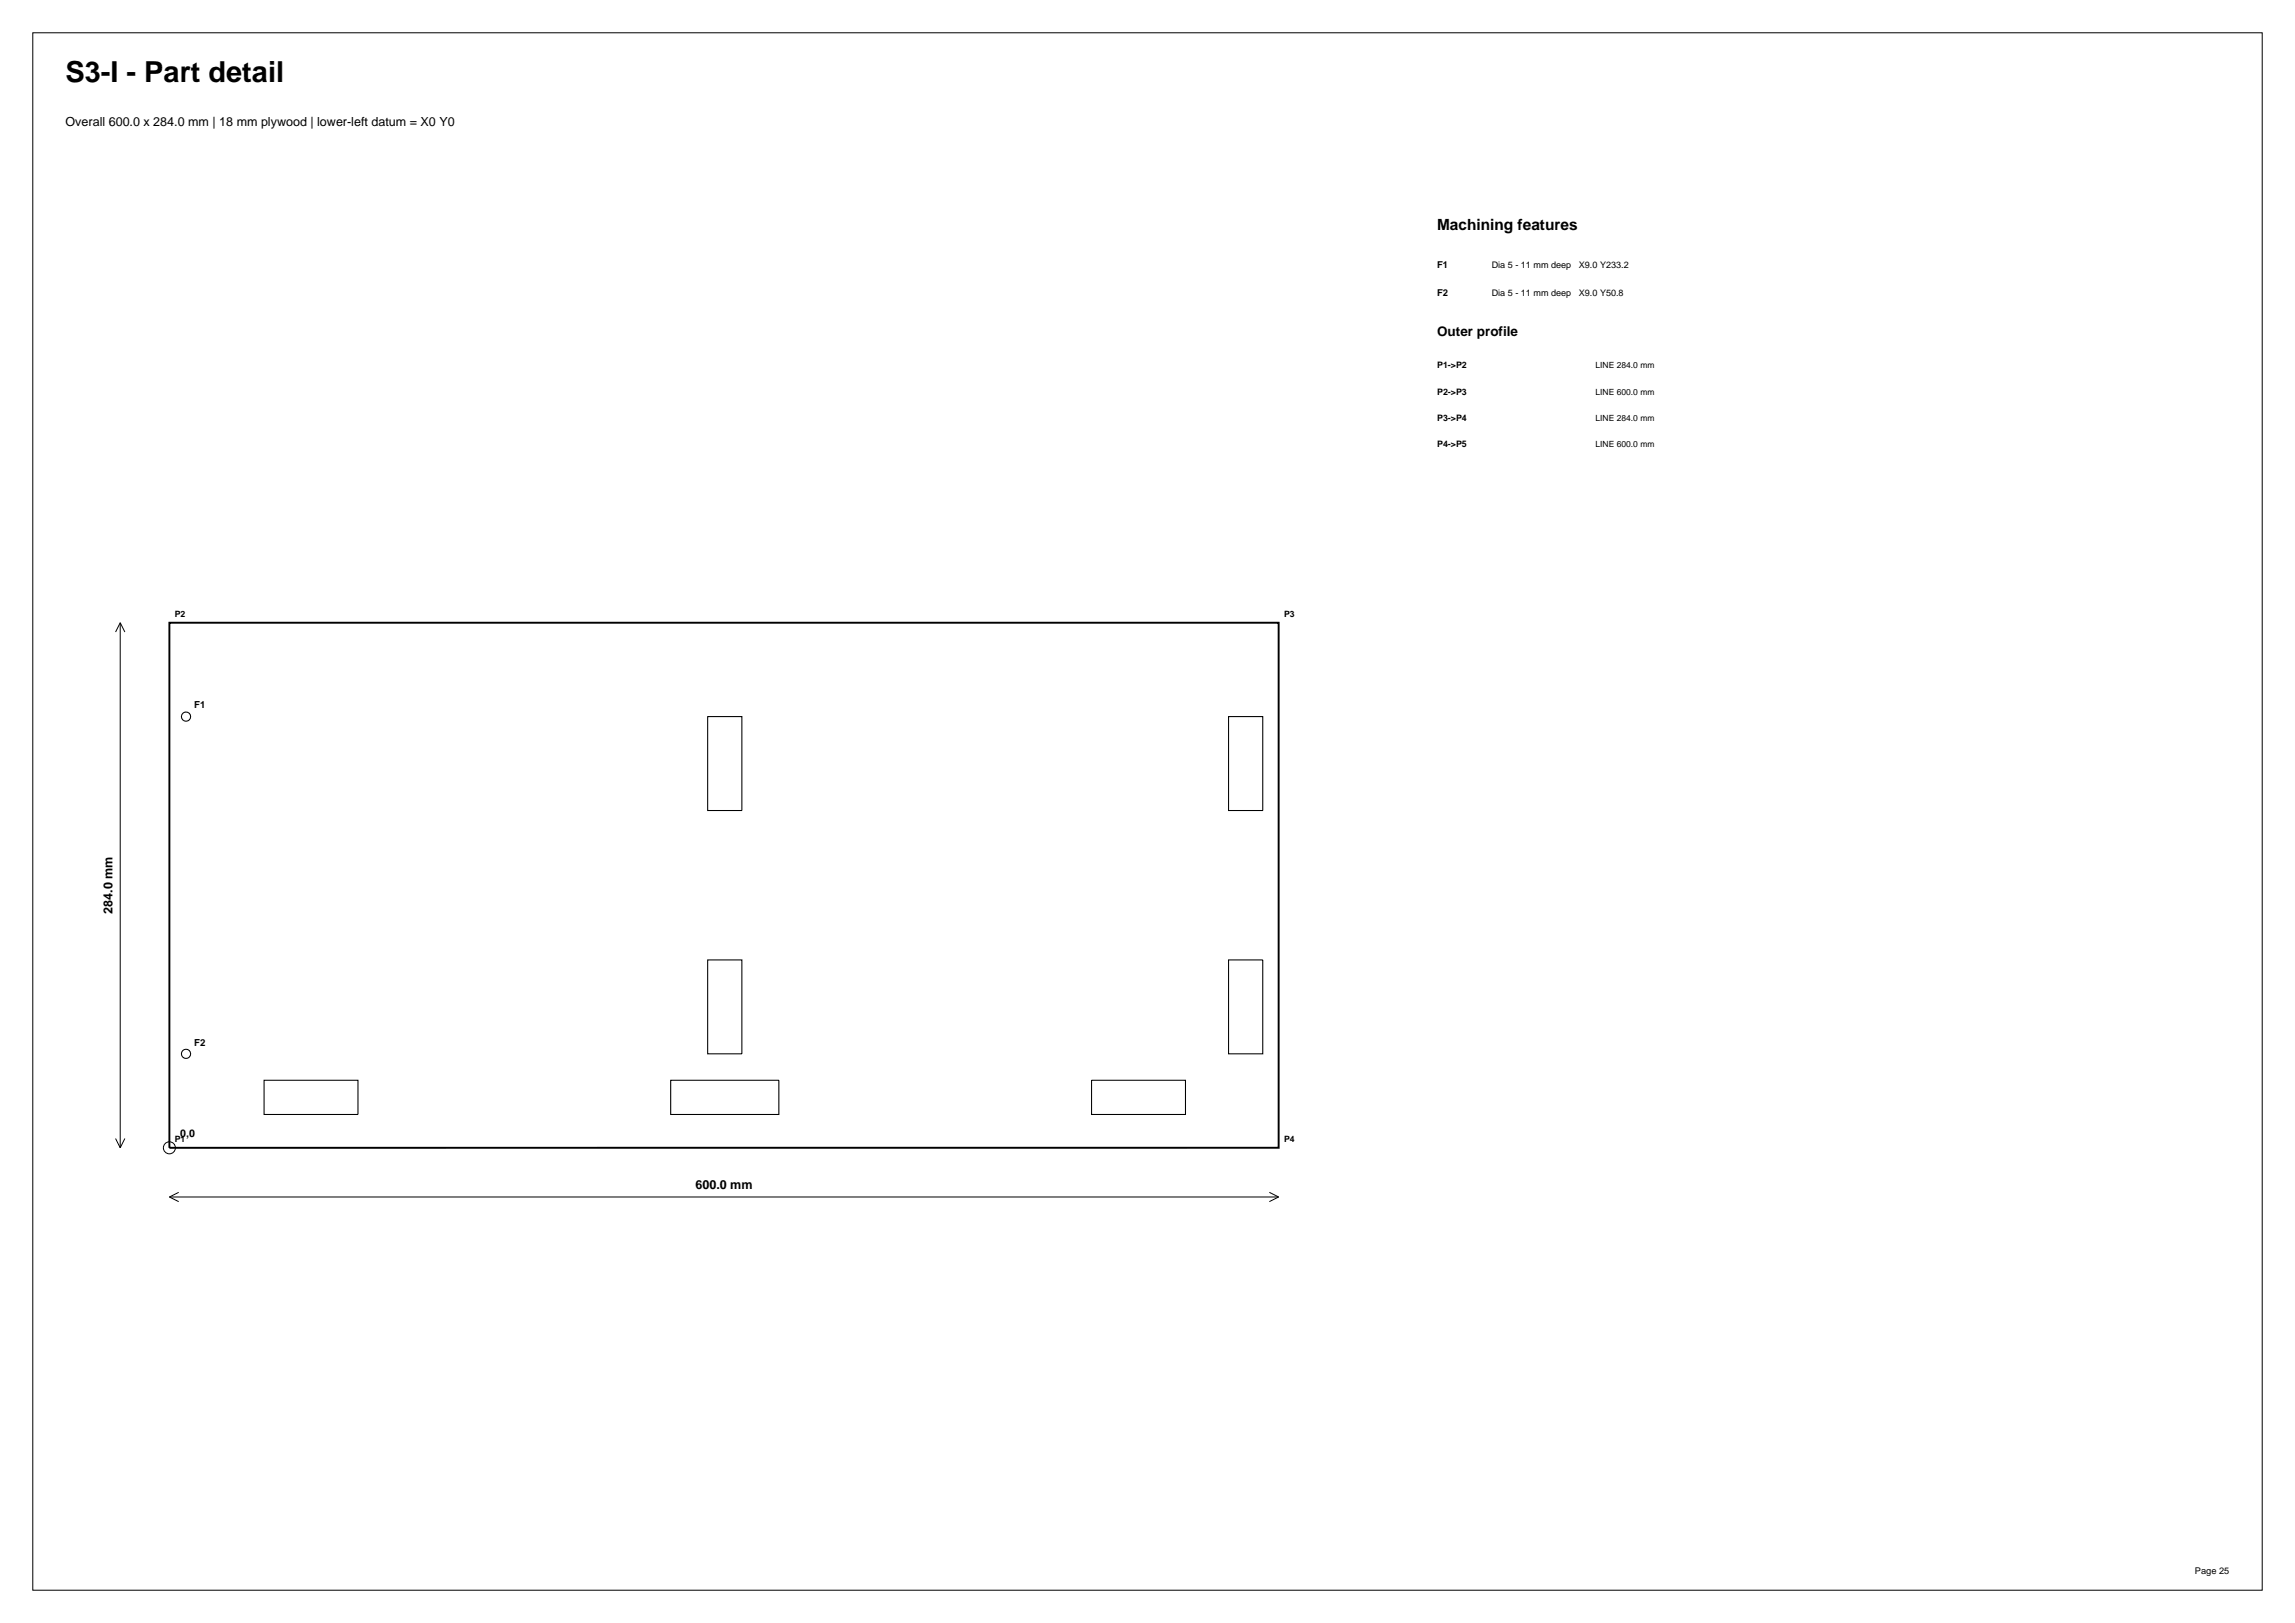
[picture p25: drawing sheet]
<svg xmlns="http://www.w3.org/2000/svg" width="420mm" height="297mm" viewBox="0 0 420 297" stroke-linecap="round" stroke-linejoin="round" font-family="sans-serif">
<defs><g id="words">
<text font-size="5.3" x="12" y="15">S3-I - Part detail</text>
<text font-size="2.8" x="263" y="42">Machining features</text>
<text font-size="2.5" x="263" y="61.4">Outer profile</text>
<g font-size="2.3">
<text x="12" y="23">Overall 600.0 x 284.0 mm | 18 mm plywood | lower-left datum = X0 Y0</text>
<text x="20.6" y="167.2" transform="rotate(-90 20.6 167.2)">284.0 mm</text>
<text x="127.3" y="217.6">600.0 mm</text>
</g>
<text font-size="1.9" x="33" y="208">0,0</text>
<g font-size="1.8">
<text x="35.5" y="129.6">F1</text>
<text x="35.5" y="191.3">F2</text>
</g>
<g font-size="1.7">
<text x="263" y="49">F1</text>
<text x="273" y="49">Dia 5 - 11 mm deep</text>
<text x="288.9" y="49">X9.0 Y233.2</text>
<text x="263" y="54.2">F2</text>
<text x="273" y="54.2">Dia 5 - 11 mm deep</text>
<text x="288.9" y="54.2">X9.0 Y50.8</text>
<text x="401.7" y="288">Page 25</text>
</g>
<g font-size="1.6">
<text x="263" y="67.4">P1-&gt;P2</text>
<text x="292" y="67.4">LINE 284.0 mm</text>
<text x="263" y="72.2">P2-&gt;P3</text>
<text x="263" y="77">P3-&gt;P4</text>
<text x="292" y="72.2">LINE 600.0 mm</text>
<text x="292" y="77">LINE 284.0 mm</text>
<text x="263" y="81.8">P4-&gt;P5</text>
<text x="292" y="81.8">LINE 600.0 mm</text>
<text x="32" y="113">P2</text>
<text x="235" y="113">P3</text>
<text x="32" y="209">P1</text>
<text x="235" y="209">P4</text>
</g>
</g></defs>
<g fill="none" stroke="#000" stroke-width=".18">
<path d="M6 6h408v285h-408zM22 114v96M22 114l-.8 1.7M22 114l.8 1.7M21.2 208.3l.8 1.7M22.8 208.3l-.8 1.7M31 219h203M31 219l1.7 .9M32.7 218.2l-1.7 .8M232.3 218.2l1.7 .8M234 219l-1.7 .9"/>
<circle cx="31" cy="210" r="1.1"/>
</g>
<path d="M31 114h203v96h-203z" fill="none" stroke="#000" stroke-width=".35"/>
<g fill="none" stroke="#000" stroke-width=".19">
<path d="M129.5 131.1h6.3v17.2h-6.3zM224.8 131.1h6.3v17.2h-6.3zM129.5 175.7h6.3v17.1h-6.3zM224.8 175.7h6.3v17.1h-6.3zM48.3 197.7h17.2v6.2h-17.2zM122.7 197.7h19.8v6.2h-19.8zM199.8 197.7h17.2v6.2h-17.2z"/>
<circle cx="34" cy="131.1" r=".85"/>
<circle cx="34" cy="192.8" r=".85"/>
</g>
<use href="#words"/>
</svg>
